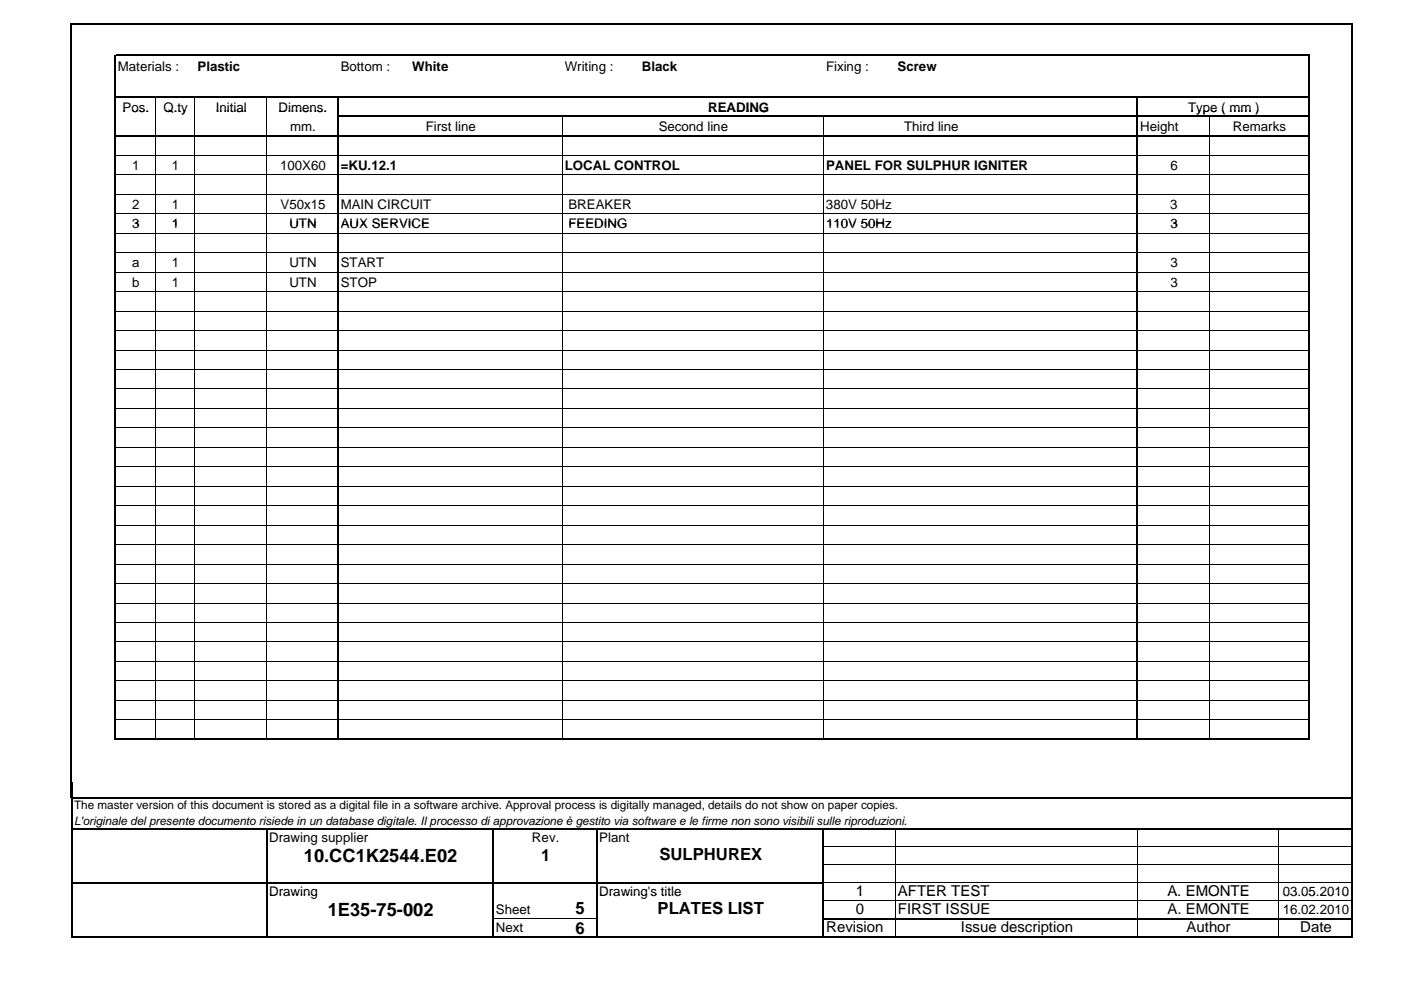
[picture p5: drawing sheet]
<svg xmlns="http://www.w3.org/2000/svg" width="297mm" height="210mm" viewBox="0 0 297 210" stroke-linecap="round" stroke-linejoin="round" font-family="sans-serif">
<defs><g id="words">
<g font-size="3.9">
<text x="64.4" y="182.8">10.CC1K2544.E02</text>
<text x="69.5" y="194.2">1E35-75-002</text>
</g>
<g font-size="3.5">
<text x="114.7" y="182.6">1</text>
<text x="139.8" y="182.4">SULPHUREX</text>
<text x="122" y="193.8">5</text>
<text x="139.4" y="193.8">PLATES LIST</text>
<text x="122" y="198">6</text>
</g>
<g font-size="3.2">
<text x="181.5" y="190">1</text>
<text x="190.4" y="190">AFTER TEST</text>
<text x="247.5" y="190">A EMONTE</text>
<text x="247.5" y="190">A. EMONTE</text>
<text x="175.2" y="197.6">Revision</text>
<text x="181.5" y="193.8">0</text>
<text x="190.4" y="193.8">FIRST ISSUE</text>
<text x="203.7" y="197.6">Issue description</text>
<text x="247.5" y="193.8">A. EMONTE</text>
<text x="251.6" y="197.6">Author</text>
<text x="275.7" y="197.6">Date</text>
</g>
<g font-size="2.8">
<text x="25" y="15.2">Materials :</text>
<text x="41.9" y="15.2">Plastic</text>
<text x="72.2" y="15.2">Bottom :</text>
<text x="87.4" y="15.2">White</text>
<text x="119.7" y="15.2">Writing :</text>
<text x="136.1" y="15.2">Black</text>
<text x="175.1" y="15.2">Fixing :</text>
<text x="190.3" y="15.2">Screw</text>
<text x="26" y="23.7">Pos.</text>
<text x="34.7" y="23.7">Q.ty</text>
<text x="45.8" y="23.7">Initial</text>
<text x="59.1" y="23.7">Dimens.</text>
<text x="150.1" y="23.7">READING</text>
<text x="251.9" y="23.7">Type ( mm )</text>
<text x="61.5" y="27.8">mm.</text>
<text x="90.3" y="27.8">First line</text>
<text x="139.7" y="27.8">Second line</text>
<text x="191.7" y="27.8">Third line</text>
<text x="241.7" y="27.8">Height</text>
<text x="261.4" y="27.8">Remarks</text>
<text x="28" y="36.1">1</text>
<text x="36.5" y="36.1">1</text>
<text x="59.4" y="36.1">100X60</text>
<text x="72.2" y="36.1">=KU.12.1</text>
<text x="119.7" y="36.1">LOCAL CONTROL</text>
<text x="175.1" y="36.1">PANEL FOR SULPHUR IGNITER</text>
<text x="248.1" y="36.1">6</text>
<text x="28" y="44.3">2</text>
<text x="36.5" y="44.3">1</text>
<text x="59.5" y="44.3">V50x15</text>
<text x="72.2" y="44.3">MAIN CIRCUIT</text>
<text x="120.5" y="44.3">BREAKER</text>
<text x="175.1" y="44.3">380V 50Hz</text>
<text x="248.1" y="44.3">3</text>
<text x="28" y="48.5">3</text>
<text x="36.5" y="48.5">1</text>
<text x="61.4" y="48.5">UTN</text>
<text x="72.2" y="48.5">AUX SERVICE</text>
<text x="120.5" y="48.5">FEEDING</text>
<text x="175.1" y="48.5">110V 50Hz</text>
<text x="248.1" y="48.5">3</text>
<text x="28" y="56.7">a</text>
<text x="36.5" y="56.7">1</text>
<text x="61.4" y="56.7">UTN</text>
<text x="72.2" y="56.7">START</text>
<text x="248.1" y="56.7">3</text>
<text x="28" y="60.8">b</text>
<text x="36.5" y="60.8">1</text>
<text x="61.4" y="60.8">UTN</text>
<text x="72.2" y="60.8">STOP</text>
<text x="248.1" y="60.8">3</text>
<text x="57.1" y="178.6">Drawing supplier</text>
<text x="112.8" y="178.6">Rev.</text>
<text x="127.1" y="178.6">Plant</text>
<text x="57.1" y="190">Drawing</text>
<text x="127.1" y="190">Drawing's title</text>
<text x="127.1" y="190">Drawing s title</text>
<text x="272" y="190">03 05 2010</text>
<text x="272" y="190">03.05.2010</text>
<text x="105.2" y="193.8">Sheet</text>
<text x="105.2" y="197.7">Next</text>
<text x="272" y="193.8">16.02.2010</text>
</g>
<g font-size="2.5">
<text x="15.7" y="171.7">The master version of this document is stored as a digital file in a software archive. Approval process is digitally managed, details do not show on paper copies.</text>
<text x="15.7" y="175">L'originale del presente documento risiede in un database digitale. Il processo di approvazione è gestito via software e le firme non sono visibili sulle riproduzioni.</text>
</g>
</g></defs>
<path d="M15.2 5v139.4M15.3 5.2h271.6M24.4 11.6v132.8M24.6 11.8h253M277.4 11.9v132.5M286.7 5.3v139.1M24.6 20.6h253M24.6 28.8h253M71.7 20.6v123.8M71.8 24.7h205.8M241.2 20.4v124" fill="none" stroke="#000" stroke-width=".34"/>
<g fill="none" stroke="#000" stroke-width=".21">
<path d="M24.6 33h46.9M24.6 37.1h46.9M32.9 20.6v8.1M32.9 29v115.4M41.3 20.6v8.1M41.3 29v115.4M56.5 20.6v8.1M56.5 29v115.4M71.8 33h169.2M71.8 37.1h169.2M119.2 24.9v3.8M119.2 29v115.4"/>
<path d="M174.6 24.9v3.8M174.6 29v115.4M241.3 33h36M241.3 37.1h36M256.4 24.9v3.8M256.4 29v115.4M24.6 41.2h46.9M24.6 45.3h46.9M24.6 49.5h46.9M24.6 53.6h46.9M24.6 57.7h46.9M71.8 41.2h169.2"/>
<path d="M71.8 45.3h169.2M71.8 49.5h169.2M71.8 53.6h169.2M71.8 57.7h169.2M241.3 41.2h36M241.3 45.3h36M241.3 49.5h36M241.3 53.6h36M241.3 57.7h36M24.6 61.9h46.9M24.6 66h46.9M24.6 70.1h46.9"/>
<path d="M24.6 74.2h46.9M24.6 78.4h46.9M71.8 61.9h169.2M71.8 66h169.2M71.8 70.1h169.2M71.8 74.2h169.2M71.8 78.4h169.2M241.3 61.9h36M241.3 66h36M241.3 70.1h36M241.3 74.2h36M241.3 78.4h36"/>
<path d="M24.6 82.5h46.9M24.6 86.6h46.9M24.6 90.8h46.9M24.6 94.9h46.9M24.6 99h46.9M71.8 82.5h169.2M71.8 86.6h169.2M71.8 90.8h169.2M71.8 94.9h169.2M71.8 99h169.2M241.3 82.5h36M241.3 86.6h36"/>
<path d="M241.3 90.8h36M241.3 94.9h36M241.3 99h36M24.6 103.1h46.9M24.6 107.3h46.9M24.6 111.4h46.9M24.6 115.5h46.9M24.6 119.6h46.9M71.8 103.1h169.2M71.8 107.3h169.2M71.8 111.4h169.2M71.8 115.5h169.2"/>
<path d="M71.8 119.6h169.2M241.3 103.1h36M241.3 107.3h36M241.3 111.4h36M241.3 115.5h36M241.3 119.6h36M24.6 123.8h46.9M24.6 127.9h46.9M24.6 132h46.9M24.6 136.2h46.9M71.8 123.8h169.2M71.8 127.9h169.2"/>
<path d="M71.8 132h169.2M71.8 136.2h169.2M241.3 123.8h36M241.3 127.9h36M241.3 132h36M241.3 136.2h36M24.6 140.3h46.9M24.6 144.4h46.9M71.8 140.3h169.2M71.8 144.4h169.2M241.3 140.3h36M241.3 144.4h36"/>
</g>
<g fill="#fff">
<path d="M24.4 165h8.5v1.3h-8.5z"/>
<path d="M166.1 165h8.5v1.3h-8.5z"/>
</g>
<g fill="none" stroke="#000" stroke-width=".21">
<path d="M24.6 144.4h46.9M24.6 148.5h46.9M24.6 152.7h46.9M32.9 140.3v16.3M41.3 140.3v16.3M56.5 140.3v16.3M71.8 144.4h169.2M71.8 148.5h169.2M71.8 152.7h169.2M119.2 140.3v16.3M174.6 140.3v16.3M241.3 144.4h36"/>
<path d="M241.3 148.5h36M241.3 152.7h36M256.4 140.3v16.3"/>
</g>
<path d="M15.2 140.3v28.9M24.4 140.3v16.7M24.6 156.8h253M71.7 140.3v16.7M241.2 140.3v16.7M277.4 140.3v16.7M286.7 140.3v28.9" fill="none" stroke="#000" stroke-width=".34"/>
<g fill="#fff">
<path d="M24.4 165.9h8.5v3.3h-8.5z"/>
<path d="M166.1 165.9h8.5v3.3h-8.5z"/>
</g>
<path d="M15.2 165.9v23.8M15.3 169.2h271.6M15.3 175.8h271.6M56.5 175.9v13.8M104.6 175.9v13.8M126.5 175.9v13.8M174.6 175.9v13.8M286.7 165.9v23.8M15.3 187.2h159.4" fill="none" stroke="#000" stroke-width=".34"/>
<path d="M174.7 179.6h111.9M189.8 175.9v13.8M241.2 175.9v13.8M271 175.9v13.8M174.7 183.4h111.9M174.7 187.2h111.9" fill="none" stroke="#000" stroke-width=".21"/>
<path d="M17.6 177h37.9v9.7h-37.9z" fill="#fff"/>
<path d="M104.8 194.8h21.5M174.7 191h111.9M189.8 189.7v5M189.8 195v3.5M241.2 189.7v5M241.2 195v3.5M271 189.7v5M271 195v3.5" fill="none" stroke="#000" stroke-width=".21"/>
<path d="M15.2 189.7v9.1M15.3 198.6h271.6M56.5 189.7v9.1M104.6 189.7v9.1M126.5 189.7v9.1M174.6 189.7v9.1M174.7 194.8h112.2M286.7 189.7v9.1" fill="none" stroke="#000" stroke-width=".34"/>
<use href="#words"/>
</svg>
